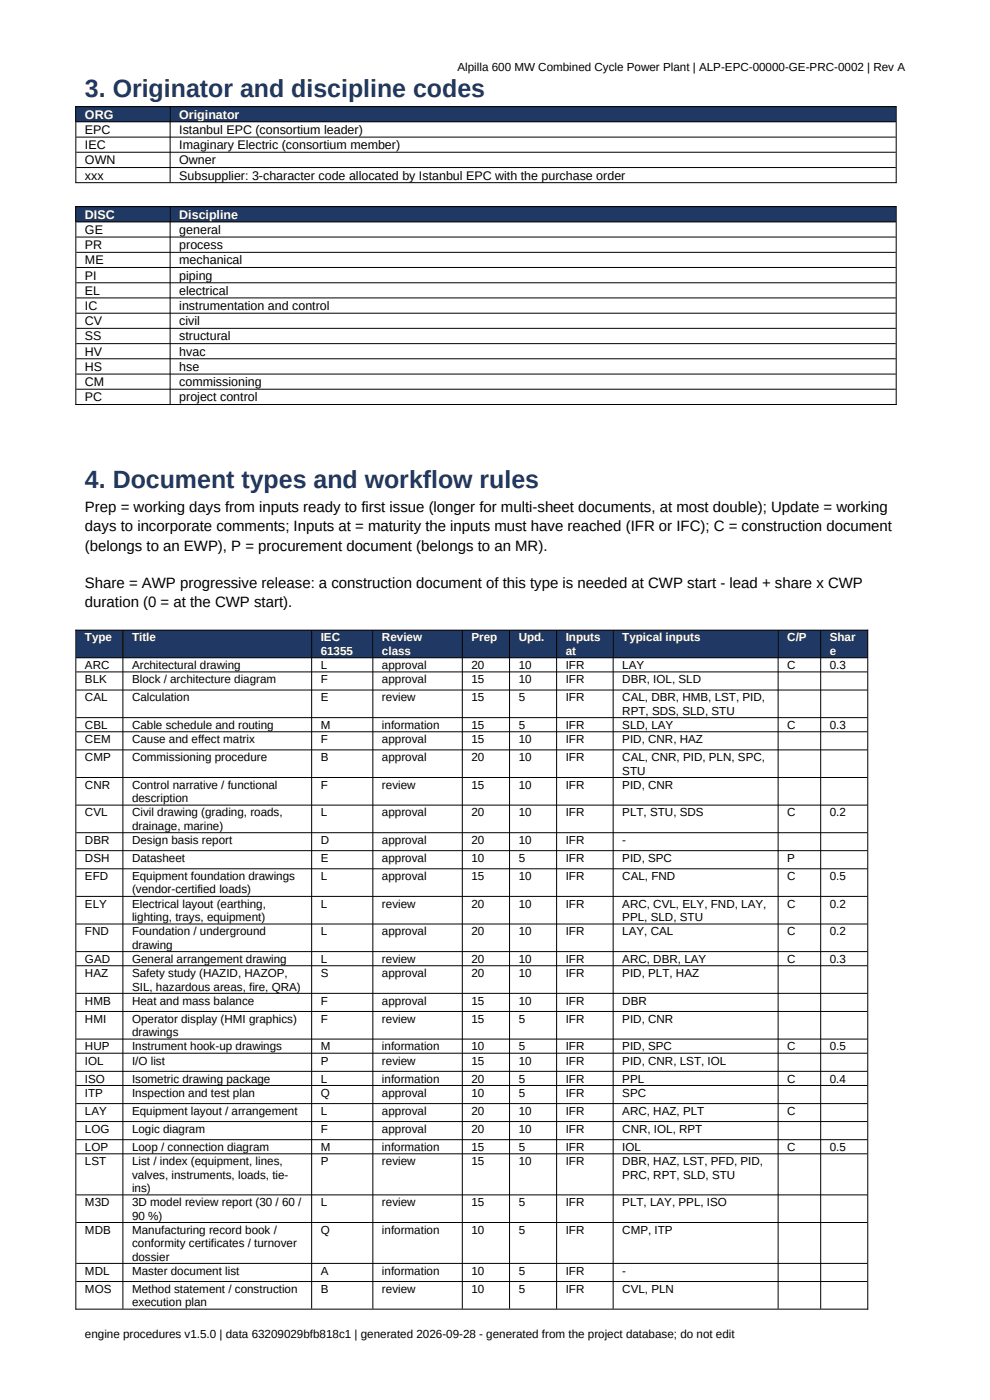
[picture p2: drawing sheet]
<svg xmlns="http://www.w3.org/2000/svg" width="210mm" height="297mm" viewBox="0 0 210 297" stroke-linecap="round" stroke-linejoin="round" font-family="sans-serif">
<defs><g id="words">
<g font-size="5.3" fill="#1f3864">
<text x="18" y="20.5">3. Originator and discipline codes</text>
<text x="18" y="103.5">4. Document types and workflow rules</text>
</g>
<g font-size="3.2">
<text x="18" y="108.5">Prep = working days from inputs ready to first issue (longer for multi-sheet documents, at most double); Update = working</text>
<text x="18" y="112.7">days to incorporate comments; Inputs at = maturity the inputs must have reached (IFR or IFC); C = construction document</text>
<text x="18" y="116.9">(belongs to an EWP), P = procurement document (belongs to an MR).</text>
<text x="18" y="124.6">Share = AWP progressive release: a construction document of this type is needed at CWP start - lead + share x CWP</text>
<text x="18" y="128.8">duration (0 = at the CWP start).</text>
</g>
<g font-size="2.6" fill="#fff">
<text x="18" y="25.2">ORG</text>
<text x="38" y="25.2">Originator</text>
<text x="18" y="46.4">DISC</text>
<text x="38" y="46.4">Discipline</text>
</g>
<g font-size="2.6">
<text x="18" y="28.4">EPC</text>
<text x="38" y="28.4">Istanbul EPC (consortium leader)</text>
<text x="18" y="31.6">IEC</text>
<text x="18" y="34.9">OWN</text>
<text x="38" y="31.6">Imaginary Electric (consortium member)</text>
<text x="38" y="34.9">Owner</text>
<text x="18" y="38.1">xxx</text>
<text x="38" y="38.1">Subsupplier: 3-character code allocated by Istanbul EPC with the purchase order</text>
<text x="18" y="49.6">GE</text>
<text x="18" y="52.9">PR</text>
<text x="38" y="49.6">general</text>
<text x="38" y="52.9">process</text>
<text x="18" y="56.1">ME</text>
<text x="18" y="59.3">PI</text>
<text x="38" y="56.1">mechanical</text>
<text x="38" y="59.3">piping</text>
<text x="18" y="62.5">EL</text>
<text x="18" y="65.8">IC</text>
<text x="38" y="62.5">electrical</text>
<text x="38" y="65.8">instrumentation and control</text>
<text x="18" y="69">CV</text>
<text x="38" y="69">civil</text>
<text x="18" y="72.2">SS</text>
<text x="18" y="75.5">HV</text>
<text x="38" y="72.2">structural</text>
<text x="38" y="75.5">hvac</text>
<text x="18" y="78.7">HS</text>
<text x="18" y="81.9">CM</text>
<text x="38" y="78.7">hse</text>
<text x="38" y="81.9">commissioning</text>
<text x="18" y="85.1">PC</text>
<text x="38" y="85.1">project control</text>
</g>
<g font-size="2.5">
<text x="97" y="15">Alpilla 600 MW Combined Cycle Power Plant | ALP-EPC-00000-GE-PRC-0002 | Rev A</text>
<text x="18" y="141.9">ARC</text>
<text x="28" y="141.9">Architectural drawing</text>
<text x="68" y="141.9">L</text>
<text x="81" y="141.9">approval</text>
<text x="100" y="141.9">20</text>
<text x="110" y="141.9">10</text>
<text x="120" y="141.9">IFR</text>
<text x="132" y="141.9">LAY</text>
<text x="167" y="141.9">C</text>
<text x="176" y="141.9">0.3</text>
<text x="18" y="145">BLK</text>
<text x="18" y="148.8">CAL</text>
<text x="28" y="145">Block / architecture diagram</text>
<text x="28" y="148.8">Calculation</text>
<text x="68" y="145">F</text>
<text x="68" y="148.8">E</text>
<text x="81" y="145">approval</text>
<text x="81" y="148.8">review</text>
<text x="100" y="145">15</text>
<text x="100" y="148.8">15</text>
<text x="110" y="145">10</text>
<text x="110" y="148.8">5</text>
<text x="120" y="145">IFR</text>
<text x="120" y="148.8">IFR</text>
<text x="132" y="145">DBR, IOL, SLD</text>
<text x="132" y="148.8">CAL, DBR, HMB, LST, PID,</text>
<text x="18" y="154.6">CBL</text>
<text x="28" y="154.6">Cable schedule and routing</text>
<text x="68" y="154.6">M</text>
<text x="81" y="154.6">information</text>
<text x="100" y="154.6">15</text>
<text x="110" y="154.6">5</text>
<text x="120" y="154.6">IFR</text>
<text x="132" y="151.6">RPT, SDS, SLD, STU</text>
<text x="132" y="154.6">SLD, LAY</text>
<text x="167" y="154.6">C</text>
<text x="176" y="154.6">0.3</text>
<text x="18" y="157.7">CEM</text>
<text x="18" y="161.5">CMP</text>
<text x="28" y="157.7">Cause and effect matrix</text>
<text x="28" y="161.5">Commissioning procedure</text>
<text x="68" y="157.7">F</text>
<text x="68" y="161.5">B</text>
<text x="81" y="157.7">approval</text>
<text x="81" y="161.5">approval</text>
<text x="100" y="157.7">15</text>
<text x="100" y="161.5">20</text>
<text x="110" y="157.7">10</text>
<text x="110" y="161.5">10</text>
<text x="120" y="157.7">IFR</text>
<text x="120" y="161.5">IFR</text>
<text x="132" y="157.7">PID, CNR, HAZ</text>
<text x="132" y="161.5">CAL, CNR, PID, PLN, SPC,</text>
<text x="18" y="167.3">CNR</text>
<text x="28" y="167.3">Control narrative / functional</text>
<text x="68" y="167.3">F</text>
<text x="81" y="167.3">review</text>
<text x="100" y="167.3">15</text>
<text x="110" y="167.3">10</text>
<text x="120" y="167.3">IFR</text>
<text x="132" y="164.3">STU</text>
<text x="132" y="167.3">PID, CNR</text>
<text x="18" y="173.2">CVL</text>
<text x="28" y="170.2">description</text>
<text x="28" y="173.2">Civil drawing (grading, roads,</text>
<text x="68" y="173.2">L</text>
<text x="81" y="173.2">approval</text>
<text x="100" y="173.2">20</text>
<text x="110" y="173.2">10</text>
<text x="120" y="173.2">IFR</text>
<text x="132" y="173.2">PLT, STU, SDS</text>
<text x="167" y="173.2">C</text>
<text x="176" y="173.2">0.2</text>
<text x="18" y="179.1">DBR</text>
<text x="28" y="176">drainage, marine)</text>
<text x="28" y="179.1">Design basis report</text>
<text x="68" y="179.1">D</text>
<text x="81" y="179.1">approval</text>
<text x="100" y="179.1">20</text>
<text x="110" y="179.1">10</text>
<text x="120" y="179.1">IFR</text>
<text x="132" y="179.1">-</text>
<text x="18" y="182.9">DSH</text>
<text x="28" y="182.9">Datasheet</text>
<text x="68" y="182.9">E</text>
<text x="81" y="182.9">approval</text>
<text x="100" y="182.9">10</text>
<text x="110" y="182.9">5</text>
<text x="120" y="182.9">IFR</text>
<text x="132" y="182.9">PID, SPC</text>
<text x="167" y="182.9">P</text>
<text x="18" y="186.7">EFD</text>
<text x="28" y="186.7">Equipment foundation drawings</text>
<text x="28" y="189.5">(vendor-certified loads)</text>
<text x="68" y="186.7">L</text>
<text x="81" y="186.7">approval</text>
<text x="100" y="186.7">15</text>
<text x="110" y="186.7">10</text>
<text x="120" y="186.7">IFR</text>
<text x="132" y="186.7">CAL, FND</text>
<text x="167" y="186.7">C</text>
<text x="176" y="186.7">0.5</text>
<text x="18" y="192.6">ELY</text>
<text x="28" y="192.6">Electrical layout (earthing,</text>
<text x="28" y="195.4">lighting, trays, equipment)</text>
<text x="68" y="192.6">L</text>
<text x="81" y="192.6">review</text>
<text x="100" y="192.6">20</text>
<text x="110" y="192.6">10</text>
<text x="120" y="192.6">IFR</text>
<text x="132" y="192.6">ARC, CVL, ELY, FND, LAY,</text>
<text x="132" y="195.4">PPL, SLD, STU</text>
<text x="167" y="192.6">C</text>
<text x="176" y="192.6">0.2</text>
<text x="18" y="198.4">FND</text>
<text x="28" y="198.4">Foundation / underground</text>
<text x="28" y="201.3">drawing</text>
<text x="68" y="198.4">L</text>
<text x="81" y="198.4">approval</text>
<text x="100" y="198.4">20</text>
<text x="110" y="198.4">10</text>
<text x="120" y="198.4">IFR</text>
<text x="132" y="198.4">LAY, CAL</text>
<text x="167" y="198.4">C</text>
<text x="176" y="198.4">0.2</text>
<text x="18" y="204.3">GAD</text>
<text x="18" y="207.3">HAZ</text>
<text x="28" y="204.3">General arrangement drawing</text>
<text x="28" y="207.3">Safety study (HAZID, HAZOP,</text>
<text x="68" y="204.3">L</text>
<text x="68" y="207.3">S</text>
<text x="81" y="204.3">review</text>
<text x="81" y="207.3">approval</text>
<text x="100" y="204.3">20</text>
<text x="100" y="207.3">20</text>
<text x="110" y="204.3">10</text>
<text x="110" y="207.3">10</text>
<text x="120" y="204.3">IFR</text>
<text x="120" y="207.3">IFR</text>
<text x="132" y="204.3">ARC, DBR, LAY</text>
<text x="132" y="207.3">PID, PLT, HAZ</text>
<text x="167" y="204.3">C</text>
<text x="176" y="204.3">0.3</text>
<text x="18" y="213.1">HMB</text>
<text x="28" y="210.1">SIL, hazardous areas, fire, QRA)</text>
<text x="28" y="213.1">Heat and mass balance</text>
<text x="68" y="213.1">F</text>
<text x="81" y="213.1">approval</text>
<text x="100" y="213.1">15</text>
<text x="110" y="213.1">10</text>
<text x="120" y="213.1">IFR</text>
<text x="132" y="213.1">DBR</text>
<text x="18" y="217">HMI</text>
<text x="28" y="217">Operator display (HMI graphics)</text>
<text x="28" y="219.8">drawings</text>
<text x="68" y="217">F</text>
<text x="81" y="217">review</text>
<text x="100" y="217">15</text>
<text x="110" y="217">5</text>
<text x="120" y="217">IFR</text>
<text x="132" y="217">PID, CNR</text>
<text x="18" y="222.8">HUP</text>
<text x="18" y="225.8">IOL</text>
<text x="28" y="222.8">Instrument hook-up drawings</text>
<text x="28" y="225.8">I/O list</text>
<text x="68" y="222.8">M</text>
<text x="68" y="225.8">P</text>
<text x="81" y="222.8">information</text>
<text x="81" y="225.8">review</text>
<text x="100" y="222.8">10</text>
<text x="100" y="225.8">15</text>
<text x="110" y="222.8">5</text>
<text x="110" y="225.8">10</text>
<text x="120" y="222.8">IFR</text>
<text x="120" y="225.8">IFR</text>
<text x="132" y="222.8">PID, SPC</text>
<text x="132" y="225.8">PID, CNR, LST, IOL</text>
<text x="167" y="222.8">C</text>
<text x="176" y="222.8">0.5</text>
<text x="18" y="229.7">ISO</text>
<text x="18" y="232.7">ITP</text>
<text x="28" y="229.7">Isometric drawing package</text>
<text x="28" y="232.7">Inspection and test plan</text>
<text x="68" y="229.7">L</text>
<text x="68" y="232.7">Q</text>
<text x="81" y="229.7">information</text>
<text x="81" y="232.7">approval</text>
<text x="100" y="229.7">20</text>
<text x="100" y="232.7">10</text>
<text x="110" y="229.7">5</text>
<text x="110" y="232.7">5</text>
<text x="120" y="229.7">IFR</text>
<text x="120" y="232.7">IFR</text>
<text x="132" y="229.7">PPL</text>
<text x="132" y="232.7">SPC</text>
<text x="167" y="229.7">C</text>
<text x="176" y="229.7">0.4</text>
<text x="18" y="236.5">LAY</text>
<text x="28" y="236.5">Equipment layout / arrangement</text>
<text x="68" y="236.5">L</text>
<text x="81" y="236.5">approval</text>
<text x="100" y="236.5">20</text>
<text x="110" y="236.5">10</text>
<text x="120" y="236.5">IFR</text>
<text x="132" y="236.5">ARC, HAZ, PLT</text>
<text x="167" y="236.5">C</text>
<text x="18" y="240.3">LOG</text>
<text x="18" y="244.2">LOP</text>
<text x="28" y="240.3">Logic diagram</text>
<text x="28" y="244.2">Loop / connection diagram</text>
<text x="68" y="240.3">F</text>
<text x="68" y="244.2">M</text>
<text x="81" y="240.3">approval</text>
<text x="81" y="244.2">information</text>
<text x="100" y="240.3">20</text>
<text x="100" y="244.2">15</text>
<text x="110" y="240.3">10</text>
<text x="110" y="244.2">5</text>
<text x="120" y="240.3">IFR</text>
<text x="120" y="244.2">IFR</text>
<text x="132" y="240.3">CNR, IOL, RPT</text>
<text x="132" y="244.2">IOL</text>
<text x="167" y="244.2">C</text>
<text x="176" y="244.2">0.5</text>
<text x="18" y="247.2">LST</text>
<text x="28" y="247.2">List / index (equipment, lines,</text>
<text x="28" y="250">valves, instruments, loads, tie-</text>
<text x="68" y="247.2">P</text>
<text x="81" y="247.2">review</text>
<text x="100" y="247.2">15</text>
<text x="110" y="247.2">10</text>
<text x="120" y="247.2">IFR</text>
<text x="132" y="247.2">DBR, HAZ, LST, PFD, PID,</text>
<text x="132" y="250">PRC, RPT, SLD, STU</text>
<text x="18" y="255.9">M3D</text>
<text x="28" y="252.9">ins)</text>
<text x="28" y="255.9">3D model review report (30 / 60 /</text>
<text x="68" y="255.9">L</text>
<text x="81" y="255.9">review</text>
<text x="100" y="255.9">15</text>
<text x="110" y="255.9">5</text>
<text x="120" y="255.9">IFR</text>
<text x="132" y="255.9">PLT, LAY, PPL, ISO</text>
<text x="18" y="261.7">MDB</text>
<text x="28" y="258.7">90 %)</text>
<text x="28" y="261.7">Manufacturing record book /</text>
<text x="68" y="261.7">Q</text>
<text x="81" y="261.7">information</text>
<text x="100" y="261.7">10</text>
<text x="110" y="261.7">5</text>
<text x="120" y="261.7">IFR</text>
<text x="132" y="261.7">CMP, ITP</text>
<text x="28" y="264.6">conformity certificates / turnover</text>
<text x="28" y="267.4">dossier</text>
<text x="18" y="270.4">MDL</text>
<text x="18" y="274.3">MOS</text>
<text x="28" y="270.4">Master document list</text>
<text x="28" y="274.3">Method statement / construction</text>
<text x="68" y="270.4">A</text>
<text x="68" y="274.3">B</text>
<text x="81" y="270.4">information</text>
<text x="81" y="274.3">review</text>
<text x="100" y="270.4">10</text>
<text x="100" y="274.3">10</text>
<text x="110" y="270.4">5</text>
<text x="110" y="274.3">5</text>
<text x="120" y="270.4">IFR</text>
<text x="120" y="274.3">IFR</text>
<text x="132" y="270.4">-</text>
<text x="132" y="274.3">CVL, PLN</text>
<text x="28" y="277.1">execution plan</text>
<text x="18" y="283.8">engine procedures v1.5.0 | data 63209029bfb818c1 | generated 2026-09-28 - generated from the project database; do not edit</text>
</g>
<g font-size="2.5" fill="#fff">
<text x="18" y="136.1">Type</text>
<text x="28" y="136.1">Title</text>
<text x="68" y="136.1">IEC</text>
<text x="81" y="136.1">Review</text>
<text x="100" y="136.1">Prep</text>
<text x="110" y="136.1">Upd.</text>
<text x="120" y="136.1">Inputs</text>
<text x="132" y="136.1">Typical inputs</text>
<text x="167" y="136.1">C/P</text>
<text x="176" y="136.1">Shar</text>
<text x="68" y="138.9">61355</text>
<text x="81" y="138.9">class</text>
<text x="120" y="138.9">at</text>
<text x="176" y="138.9">e</text>
</g>
</g></defs>
<g fill="#1f3864">
<path d="M16.1 22.5h20v3.2h-20z" fill-rule="evenodd"/>
<path d="M36.1 22.5h154v3.2h-154z" fill-rule="evenodd"/>
<path d="M16.1 43.7h20v3.3h-20z" fill-rule="evenodd"/>
<path d="M36.1 43.7h154v3.3h-154z" fill-rule="evenodd"/>
<path d="M16.1 133.6h10v5.8h-10z" fill-rule="evenodd"/>
<path d="M26.1 133.6h40v5.8h-40z" fill-rule="evenodd"/>
<path d="M66.1 133.6h13v5.8h-13z" fill-rule="evenodd"/>
<path d="M79.1 133.6h19v5.8h-19z" fill-rule="evenodd"/>
<path d="M98.1 133.6h10v5.8h-10z" fill-rule="evenodd"/>
<path d="M108.1 133.6h10v5.8h-10z" fill-rule="evenodd"/>
<path d="M118.1 133.6h12v5.8h-12z" fill-rule="evenodd"/>
<path d="M130.1 133.6h34.9v5.8h-34.9z" fill-rule="evenodd"/>
<path d="M165.1 133.6h9v5.8h-9z" fill-rule="evenodd"/>
<path d="M174.1 133.6h10v5.8h-10z" fill-rule="evenodd"/>
<path d="M16.1 22.5h20v3.2h-20z" fill-rule="evenodd"/>
<path d="M36.1 22.5h154v3.2h-154z" fill-rule="evenodd"/>
<path d="M16.1 43.7h20v3.3h-20z" fill-rule="evenodd"/>
<path d="M36.1 43.7h154v3.3h-154z" fill-rule="evenodd"/>
<path d="M16.1 133.6h10v5.8h-10z" fill-rule="evenodd"/>
<path d="M26.1 133.6h40v5.8h-40z" fill-rule="evenodd"/>
<path d="M66.1 133.6h13v5.8h-13z" fill-rule="evenodd"/>
<path d="M79.1 133.6h19v5.8h-19z" fill-rule="evenodd"/>
<path d="M98.1 133.6h10v5.8h-10z" fill-rule="evenodd"/>
<path d="M108.1 133.6h10v5.8h-10z" fill-rule="evenodd"/>
<path d="M118.1 133.6h12v5.8h-12z" fill-rule="evenodd"/>
<path d="M130.1 133.6h34.9v5.8h-34.9z" fill-rule="evenodd"/>
<path d="M165.1 133.6h9v5.8h-9z" fill-rule="evenodd"/>
<path d="M174.1 133.6h10v5.8h-10z" fill-rule="evenodd"/>
</g>
<g fill="none" stroke="#000" stroke-width=".21">
<path d="M16 22.6h174.2M16 38.8h174.2M16.1 22.5v16.3M16.2 25.8h173.8M16.2 29.1h173.8M16.2 32.3h173.8M16.2 35.5h173.8M36.1 22.7v16M190.1 22.5v16.3M16 43.8h174.2M16.1 43.7v42.2M16.2 47.1h173.8"/>
<path d="M16.2 50.3h173.8M16.2 53.5h173.8M16.2 56.7h173.8M16.2 60h173.8M36.1 43.9v41.8M190.1 43.7v42.2M16.2 63.2h173.8M16.2 66.4h173.8M16.2 69.7h173.8M16.2 72.9h173.8M16.2 76.1h173.8M16.2 79.4h173.8"/>
<path d="M16 85.8h174.2M16.2 82.6h173.8M16 133.7h168.2M16.1 133.6v144.2M16.2 139.5h167.8M26.1 133.8v143.8M66.1 133.8v143.8M79.1 133.8v143.8M98.1 133.8v143.8M108.1 133.8v143.8M118.1 133.8v143.8M130.1 133.8v143.8"/>
<path d="M165.1 133.8v143.8M174.1 133.8v143.8M184.1 133.6v144.2M16.2 142.5h167.8M16.2 146.4h167.8M16.2 152.2h167.8M16.2 155.2h167.8M16.2 159.1h167.8M16.2 164.9h167.8M16.2 170.8h167.8M16.2 176.7h167.8M16.2 180.5h167.8"/>
<path d="M16.2 184.3h167.8M16.2 190.2h167.8M16.2 196h167.8M16.2 201.9h167.8M16.2 204.9h167.8M16.2 210.7h167.8M16.2 214.6h167.8M16.2 220.4h167.8M16.2 223.4h167.8M16.2 227.3h167.8M16.2 230.3h167.8M16.2 234.1h167.8"/>
<path d="M16.2 237.9h167.8M16.2 241.8h167.8M16.2 244.8h167.8M16.2 253.5h167.8M16.2 259.3h167.8M16 277.7h168.2M16.2 268h167.8M16.2 271.9h167.8"/>
</g>
<use href="#words"/>
</svg>
